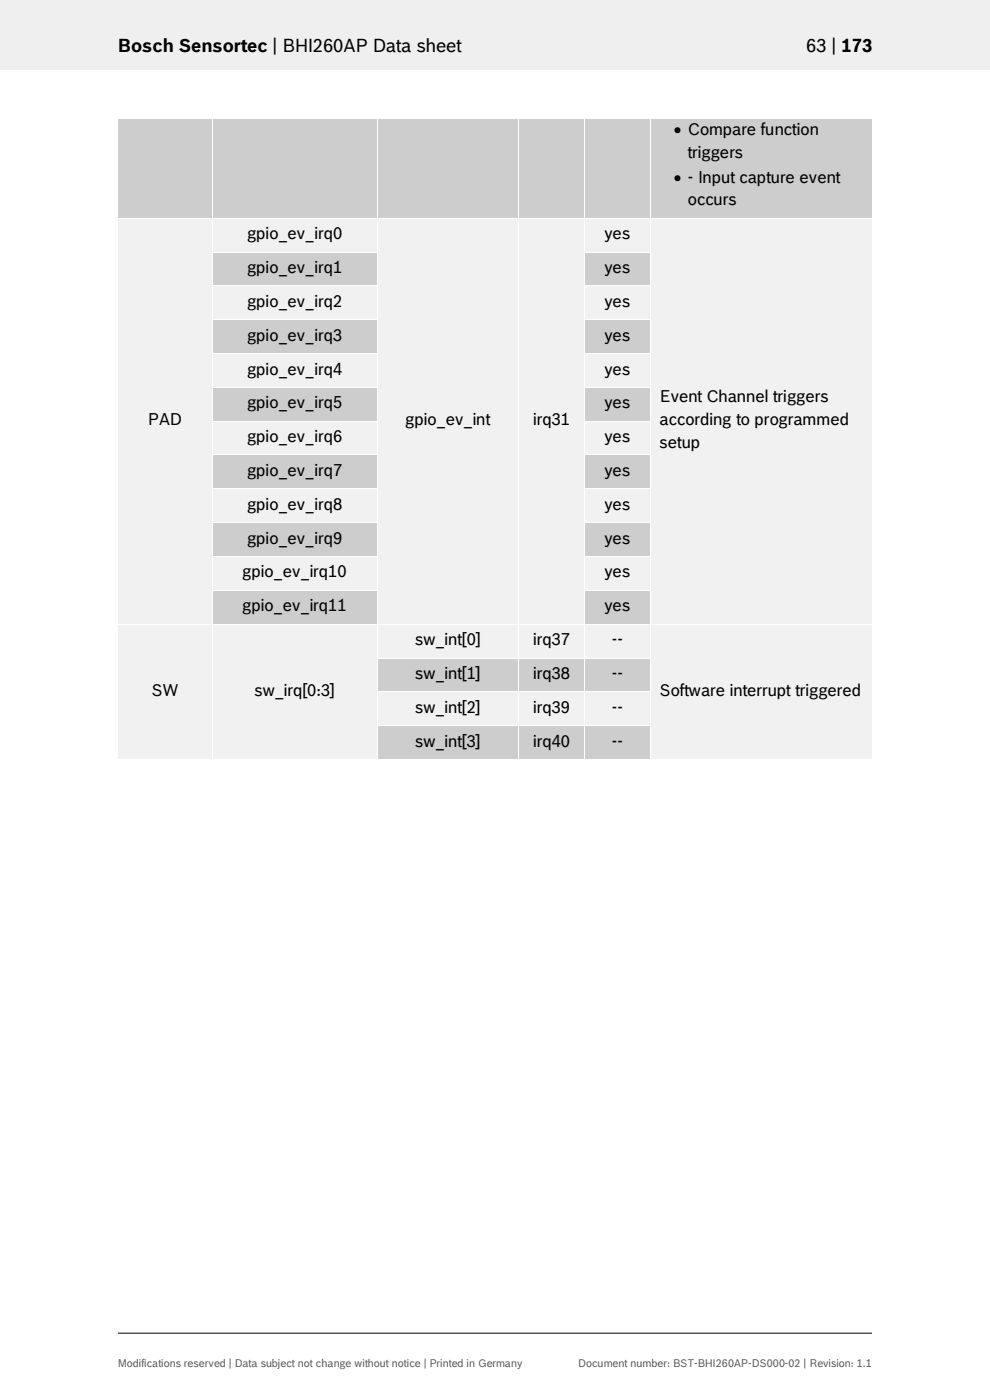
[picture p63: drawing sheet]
<svg xmlns="http://www.w3.org/2000/svg" width="210mm" height="297mm" viewBox="0 0 210 297" stroke-linecap="round" stroke-linejoin="round" font-family="sans-serif">
<defs><g id="words">
<g font-size="3.9">
<text x="25" y="11.1">Bosch Sensortec | BHI260AP Data sheet</text>
<text x="171" y="11.1">63 | 173</text>
</g>
<g font-size="3.5">
<text x="142.9" y="28.7">• Compare function</text>
<text x="145.9" y="33.6">triggers</text>
<text x="142.9" y="38.7">• - Input capture event</text>
<text x="145.9" y="43.6">occurs</text>
<text x="52.4" y="50.8">gpio_ev_irq0</text>
<text x="128.2" y="50.8">yes</text>
<text x="52.4" y="57.9">gpio_ev_irq1</text>
<text x="128.2" y="57.9">yes</text>
<text x="52.4" y="65.1">gpio_ev_irq2</text>
<text x="128.2" y="65.1">yes</text>
<text x="52.4" y="72.3">gpio_ev_irq3</text>
<text x="128.2" y="72.3">yes</text>
<text x="52.4" y="79.5">gpio_ev_irq4</text>
<text x="128.2" y="79.5">yes</text>
<text x="52.4" y="86.6">gpio_ev_irq5</text>
<text x="128.2" y="86.6">yes</text>
<text x="139.9" y="85.3">Event Channel triggers</text>
<text x="31.3" y="90.2">PAD</text>
<text x="52.4" y="93.8">gpio_ev_irq6</text>
<text x="86" y="90.2">gpio_ev_int</text>
<text x="113.1" y="90.2">irq31</text>
<text x="128.2" y="93.8">yes</text>
<text x="139.9" y="90.2">according to programmed</text>
<text x="139.9" y="95.1">setup</text>
<text x="52.4" y="101">gpio_ev_irq7</text>
<text x="128.2" y="101">yes</text>
<text x="52.4" y="108.2">gpio_ev_irq8</text>
<text x="128.2" y="108.2">yes</text>
<text x="52.4" y="115.4">gpio_ev_irq9</text>
<text x="128.2" y="115.4">yes</text>
<text x="51.4" y="122.5">gpio_ev_irq10</text>
<text x="128.2" y="122.5">yes</text>
<text x="51.4" y="129.7">gpio_ev_irq11</text>
<text x="128.2" y="129.7">yes</text>
<text x="88.1" y="136.9">sw_int[0]</text>
<text x="113.1" y="136.9">irq37</text>
<text x="129.8" y="136.9">--</text>
<text x="32.1" y="147.7">SW</text>
<text x="54" y="147.7">sw_irq[0:3]</text>
<text x="88.1" y="144.1">sw_int[1]</text>
<text x="113.1" y="144.1">irq38</text>
<text x="129.8" y="144.1">--</text>
<text x="139.9" y="147.7">Software interrupt triggered</text>
<text x="88.1" y="151.3">sw_int[2]</text>
<text x="113.1" y="151.3">irq39</text>
<text x="129.8" y="151.3">--</text>
<text x="88.1" y="158.4">sw_int[3]</text>
<text x="113.1" y="158.4">irq40</text>
<text x="129.8" y="158.4">--</text>
</g>
<g font-size="2.3" fill="#535f6b">
<text x="25" y="290">Modifications reserved | Data subject not change without notice | Printed in Germany</text>
<text x="122.7" y="290">Document number: BST-BHI260AP-DS000-02 | Revision: 1.1</text>
</g>
</g></defs>
<path d="M0 0h210v14.8h-210z" fill="#efeff0"/>
<path d="M25 282.8h160" fill="none" stroke="#000" stroke-width=".21"/>
<g fill="#cdcdcd">
<path d="M25.1 25.2h19.8v21h-19.8z" fill-rule="evenodd"/>
<path d="M45.1 25.2h34.8v21h-34.8z" fill-rule="evenodd"/>
<path d="M80.1 25.2h29.8v21h-29.8z" fill-rule="evenodd"/>
<path d="M110.1 25.2h13.8v21h-13.8z" fill-rule="evenodd"/>
<path d="M124.1 25.2h13.8v21h-13.8z" fill-rule="evenodd"/>
<path d="M138.1 25.2h46.9v21h-46.9z" fill-rule="evenodd"/>
<path d="M139.9 30.3h43.2v4.9h-43.2z" fill-rule="evenodd"/>
<path d="M139.9 35.2h43.2v5.1h-43.2z" fill-rule="evenodd"/>
</g>
<g fill="#cdcdcd">
<path d="M139.9 25.2h43.2v5.1h-43.2z"/>
<path d="M139.9 40.3h43.2v5.9h-43.2z"/>
</g>
<g fill="#fff">
<path d="M24.9 25h.2v.2h-.2z"/>
<path d="M25.1 25h19.8v.2h-19.8z"/>
<path d="M44.9 25h.2v.2h-.2z"/>
<path d="M45.1 25h34.8v.2h-34.8z"/>
<path d="M79.9 25h.2v.2h-.2z"/>
<path d="M80.1 25h29.8v.2h-29.8z"/>
<path d="M109.9 25h.2v.2h-.2z"/>
<path d="M110.1 25h13.8v.2h-13.8z"/>
<path d="M123.9 25h.2v.2h-.2z"/>
<path d="M124.1 25h13.8v.2h-13.8z"/>
<path d="M137.9 25h.2v.2h-.2z"/>
<path d="M138.1 25h46.9v.2h-46.9z"/>
<path d="M185 25h.1v.2h-.1z"/>
<path d="M24.9 25.2h.2v21h-.2z"/>
<path d="M44.9 25.2h.2v21h-.2z"/>
<path d="M79.9 25.2h.2v21h-.2z"/>
<path d="M109.9 25.2h.2v21h-.2z"/>
<path d="M123.9 25.2h.2v21h-.2z"/>
<path d="M137.9 25.2h.2v21h-.2z"/>
<path d="M185 25.2h.1v21h-.1z"/>
</g>
<g fill="#f1f1f1">
<path d="M25.1 46.4h19.8v85.9h-19.8z" fill-rule="evenodd"/>
<path d="M26.9 86.9h16.2v4.9h-16.2z" fill-rule="evenodd"/>
<path d="M45.1 46.4h34.8v7h-34.8z" fill-rule="evenodd"/>
<path d="M46.9 47.5h31.2v4.8h-31.2z" fill-rule="evenodd"/>
<path d="M80.1 46.4h29.8v85.9h-29.8z" fill-rule="evenodd"/>
<path d="M81.9 86.9h26.2v4.9h-26.2z" fill-rule="evenodd"/>
<path d="M110.1 46.4h13.8v85.9h-13.8z" fill-rule="evenodd"/>
<path d="M111.9 86.9h10.2v4.9h-10.2z" fill-rule="evenodd"/>
<path d="M124.1 46.4h13.8v7h-13.8z" fill-rule="evenodd"/>
<path d="M125.9 47.5h10.2v4.8h-10.2z" fill-rule="evenodd"/>
<path d="M138.1 46.4h46.9v85.9h-46.9z" fill-rule="evenodd"/>
<path d="M139.9 82h43.2v4.9h-43.2z" fill-rule="evenodd"/>
<path d="M139.9 86.9h43.2v4.9h-43.2z" fill-rule="evenodd"/>
<path d="M139.9 91.8h43.2v4.8h-43.2z" fill-rule="evenodd"/>
</g>
<g fill="#fff">
<path d="M24.9 46.2h.2v.2h-.2z"/>
<path d="M25.1 46.2h19.8v.2h-19.8z"/>
<path d="M44.9 46.2h.2v.2h-.2z"/>
<path d="M45.1 46.2h34.8v.2h-34.8z"/>
<path d="M79.9 46.2h.2v.2h-.2z"/>
<path d="M80.1 46.2h29.8v.2h-29.8z"/>
<path d="M109.9 46.2h.2v.2h-.2z"/>
<path d="M110.1 46.2h13.8v.2h-13.8z"/>
<path d="M123.9 46.2h.2v.2h-.2z"/>
<path d="M124.1 46.2h13.8v.2h-13.8z"/>
<path d="M137.9 46.2h.2v.2h-.2z"/>
<path d="M138.1 46.2h46.9v.2h-46.9z"/>
<path d="M185 46.2h.1v.2h-.1z"/>
<path d="M24.9 46.4h.2v7h-.2z"/>
<path d="M44.9 46.4h.2v7h-.2z"/>
<path d="M79.9 46.4h.2v7h-.2z"/>
<path d="M109.9 46.4h.2v7h-.2z"/>
<path d="M123.9 46.4h.2v7h-.2z"/>
<path d="M137.9 46.4h.2v7h-.2z"/>
<path d="M185 46.4h.1v7h-.1z"/>
</g>
<g fill="#cdcdcd">
<path d="M45.1 53.6h34.8v6.9h-34.8z" fill-rule="evenodd"/>
<path d="M46.9 54.6h31.2v4.9h-31.2z" fill-rule="evenodd"/>
<path d="M124.1 53.6h13.8v6.9h-13.8z" fill-rule="evenodd"/>
<path d="M125.9 54.6h10.2v4.9h-10.2z" fill-rule="evenodd"/>
</g>
<g fill="#fff">
<path d="M24.9 53.4h.2v.2h-.2z"/>
<path d="M44.9 53.4h.2v.2h-.2z"/>
<path d="M45.1 53.4h34.8v.2h-34.8z"/>
<path d="M79.9 53.4h.2v.2h-.2z"/>
<path d="M109.9 53.4h.2v.2h-.2z"/>
<path d="M123.9 53.4h.2v.2h-.2z"/>
<path d="M124.1 53.4h13.8v.2h-13.8z"/>
<path d="M137.9 53.4h.2v.2h-.2z"/>
<path d="M185 53.4h.1v.2h-.1z"/>
<path d="M24.9 53.6h.2v6.9h-.2z"/>
<path d="M44.9 53.6h.2v6.9h-.2z"/>
<path d="M79.9 53.6h.2v6.9h-.2z"/>
<path d="M109.9 53.6h.2v6.9h-.2z"/>
<path d="M123.9 53.6h.2v6.9h-.2z"/>
<path d="M137.9 53.6h.2v6.9h-.2z"/>
<path d="M185 53.6h.1v6.9h-.1z"/>
</g>
<g fill="#f1f1f1">
<path d="M45.1 60.7h34.8v7h-34.8z" fill-rule="evenodd"/>
<path d="M46.9 61.8h31.2v4.9h-31.2z" fill-rule="evenodd"/>
<path d="M124.1 60.7h13.8v7h-13.8z" fill-rule="evenodd"/>
<path d="M125.9 61.8h10.2v4.9h-10.2z" fill-rule="evenodd"/>
</g>
<g fill="#fff">
<path d="M24.9 60.5h.2v.2h-.2z"/>
<path d="M44.9 60.5h.2v.2h-.2z"/>
<path d="M45.1 60.5h34.8v.2h-34.8z"/>
<path d="M79.9 60.5h.2v.2h-.2z"/>
<path d="M109.9 60.5h.2v.2h-.2z"/>
<path d="M123.9 60.5h.2v.2h-.2z"/>
<path d="M124.1 60.5h13.8v.2h-13.8z"/>
<path d="M137.9 60.5h.2v.2h-.2z"/>
<path d="M185 60.5h.1v.2h-.1z"/>
<path d="M24.9 60.7h.2v7h-.2z"/>
<path d="M44.9 60.7h.2v7h-.2z"/>
<path d="M79.9 60.7h.2v7h-.2z"/>
<path d="M109.9 60.7h.2v7h-.2z"/>
<path d="M123.9 60.7h.2v7h-.2z"/>
<path d="M137.9 60.7h.2v7h-.2z"/>
<path d="M185 60.7h.1v7h-.1z"/>
</g>
<g fill="#cdcdcd">
<path d="M45.1 67.9h34.8v7h-34.8z" fill-rule="evenodd"/>
<path d="M46.9 69h31.2v4.8h-31.2z" fill-rule="evenodd"/>
<path d="M124.1 67.9h13.8v7h-13.8z" fill-rule="evenodd"/>
<path d="M125.9 69h10.2v4.8h-10.2z" fill-rule="evenodd"/>
</g>
<g fill="#fff">
<path d="M24.9 67.7h.2v.2h-.2z"/>
<path d="M44.9 67.7h.2v.2h-.2z"/>
<path d="M45.1 67.7h34.8v.2h-34.8z"/>
<path d="M79.9 67.7h.2v.2h-.2z"/>
<path d="M109.9 67.7h.2v.2h-.2z"/>
<path d="M123.9 67.7h.2v.2h-.2z"/>
<path d="M124.1 67.7h13.8v.2h-13.8z"/>
<path d="M137.9 67.7h.2v.2h-.2z"/>
<path d="M185 67.7h.1v.2h-.1z"/>
<path d="M24.9 67.9h.2v7h-.2z"/>
<path d="M44.9 67.9h.2v7h-.2z"/>
<path d="M79.9 67.9h.2v7h-.2z"/>
<path d="M109.9 67.9h.2v7h-.2z"/>
<path d="M123.9 67.9h.2v7h-.2z"/>
<path d="M137.9 67.9h.2v7h-.2z"/>
<path d="M185 67.9h.1v7h-.1z"/>
</g>
<g fill="#f1f1f1">
<path d="M45.1 75.1h34.8v7h-34.8z" fill-rule="evenodd"/>
<path d="M46.9 76.2h31.2v4.8h-31.2z" fill-rule="evenodd"/>
<path d="M124.1 75.1h13.8v7h-13.8z" fill-rule="evenodd"/>
<path d="M125.9 76.2h10.2v4.8h-10.2z" fill-rule="evenodd"/>
</g>
<g fill="#fff">
<path d="M24.9 74.9h.2v.2h-.2z"/>
<path d="M44.9 74.9h.2v.2h-.2z"/>
<path d="M45.1 74.9h34.8v.2h-34.8z"/>
<path d="M79.9 74.9h.2v.2h-.2z"/>
<path d="M109.9 74.9h.2v.2h-.2z"/>
<path d="M123.9 74.9h.2v.2h-.2z"/>
<path d="M124.1 74.9h13.8v.2h-13.8z"/>
<path d="M137.9 74.9h.2v.2h-.2z"/>
<path d="M185 74.9h.1v.2h-.1z"/>
<path d="M24.9 75.1h.2v7h-.2z"/>
<path d="M44.9 75.1h.2v7h-.2z"/>
<path d="M79.9 75.1h.2v7h-.2z"/>
<path d="M109.9 75.1h.2v7h-.2z"/>
<path d="M123.9 75.1h.2v7h-.2z"/>
<path d="M137.9 75.1h.2v7h-.2z"/>
<path d="M185 75.1h.1v7h-.1z"/>
</g>
<g fill="#cdcdcd">
<path d="M45.1 82.3h34.8v7h-34.8z" fill-rule="evenodd"/>
<path d="M46.9 83.3h31.2v4.9h-31.2z" fill-rule="evenodd"/>
<path d="M124.1 82.3h13.8v7h-13.8z" fill-rule="evenodd"/>
<path d="M125.9 83.3h10.2v4.9h-10.2z" fill-rule="evenodd"/>
</g>
<g fill="#fff">
<path d="M24.9 82.1h.2v.2h-.2z"/>
<path d="M44.9 82.1h.2v.2h-.2z"/>
<path d="M45.1 82.1h34.8v.2h-34.8z"/>
<path d="M79.9 82.1h.2v.2h-.2z"/>
<path d="M109.9 82.1h.2v.2h-.2z"/>
<path d="M123.9 82.1h.2v.2h-.2z"/>
<path d="M124.1 82.1h13.8v.2h-13.8z"/>
<path d="M137.9 82.1h.2v.2h-.2z"/>
<path d="M185 82.1h.1v.2h-.1z"/>
<path d="M24.9 82.3h.2v7h-.2z"/>
<path d="M44.9 82.3h.2v7h-.2z"/>
<path d="M79.9 82.3h.2v7h-.2z"/>
<path d="M109.9 82.3h.2v7h-.2z"/>
<path d="M123.9 82.3h.2v7h-.2z"/>
<path d="M137.9 82.3h.2v7h-.2z"/>
<path d="M185 82.3h.1v7h-.1z"/>
</g>
<g fill="#f1f1f1">
<path d="M45.1 89.5h34.8v6.9h-34.8z" fill-rule="evenodd"/>
<path d="M46.9 90.5h31.2v4.9h-31.2z" fill-rule="evenodd"/>
<path d="M124.1 89.5h13.8v6.9h-13.8z" fill-rule="evenodd"/>
<path d="M125.9 90.5h10.2v4.9h-10.2z" fill-rule="evenodd"/>
</g>
<g fill="#fff">
<path d="M24.9 89.3h.2v.2h-.2z"/>
<path d="M44.9 89.3h.2v.2h-.2z"/>
<path d="M45.1 89.3h34.8v.2h-34.8z"/>
<path d="M79.9 89.3h.2v.2h-.2z"/>
<path d="M109.9 89.3h.2v.2h-.2z"/>
<path d="M123.9 89.3h.2v.2h-.2z"/>
<path d="M124.1 89.3h13.8v.2h-13.8z"/>
<path d="M137.9 89.3h.2v.2h-.2z"/>
<path d="M185 89.3h.1v.2h-.1z"/>
<path d="M24.9 89.5h.2v6.9h-.2z"/>
<path d="M44.9 89.5h.2v6.9h-.2z"/>
<path d="M79.9 89.5h.2v6.9h-.2z"/>
<path d="M109.9 89.5h.2v6.9h-.2z"/>
<path d="M123.9 89.5h.2v6.9h-.2z"/>
<path d="M137.9 89.5h.2v6.9h-.2z"/>
<path d="M185 89.5h.1v6.9h-.1z"/>
</g>
<g fill="#cdcdcd">
<path d="M45.1 96.6h34.8v7h-34.8z" fill-rule="evenodd"/>
<path d="M46.9 97.7h31.2v4.9h-31.2z" fill-rule="evenodd"/>
<path d="M124.1 96.6h13.8v7h-13.8z" fill-rule="evenodd"/>
<path d="M125.9 97.7h10.2v4.9h-10.2z" fill-rule="evenodd"/>
</g>
<g fill="#fff">
<path d="M24.9 96.4h.2v.2h-.2z"/>
<path d="M44.9 96.4h.2v.2h-.2z"/>
<path d="M45.1 96.4h34.8v.2h-34.8z"/>
<path d="M79.9 96.4h.2v.2h-.2z"/>
<path d="M109.9 96.4h.2v.2h-.2z"/>
<path d="M123.9 96.4h.2v.2h-.2z"/>
<path d="M124.1 96.4h13.8v.2h-13.8z"/>
<path d="M137.9 96.4h.2v.2h-.2z"/>
<path d="M185 96.4h.1v.2h-.1z"/>
<path d="M24.9 96.6h.2v7h-.2z"/>
<path d="M44.9 96.6h.2v7h-.2z"/>
<path d="M79.9 96.6h.2v7h-.2z"/>
<path d="M109.9 96.6h.2v7h-.2z"/>
<path d="M123.9 96.6h.2v7h-.2z"/>
<path d="M137.9 96.6h.2v7h-.2z"/>
<path d="M185 96.6h.1v7h-.1z"/>
</g>
<g fill="#f1f1f1">
<path d="M45.1 103.8h34.8v7h-34.8z" fill-rule="evenodd"/>
<path d="M46.9 104.9h31.2v4.8h-31.2z" fill-rule="evenodd"/>
<path d="M124.1 103.8h13.8v7h-13.8z" fill-rule="evenodd"/>
<path d="M125.9 104.9h10.2v4.8h-10.2z" fill-rule="evenodd"/>
</g>
<g fill="#fff">
<path d="M24.9 103.6h.2v.2h-.2z"/>
<path d="M44.9 103.6h.2v.2h-.2z"/>
<path d="M45.1 103.6h34.8v.2h-34.8z"/>
<path d="M79.9 103.6h.2v.2h-.2z"/>
<path d="M109.9 103.6h.2v.2h-.2z"/>
<path d="M123.9 103.6h.2v.2h-.2z"/>
<path d="M124.1 103.6h13.8v.2h-13.8z"/>
<path d="M137.9 103.6h.2v.2h-.2z"/>
<path d="M185 103.6h.1v.2h-.1z"/>
<path d="M24.9 103.8h.2v7h-.2z"/>
<path d="M44.9 103.8h.2v7h-.2z"/>
<path d="M79.9 103.8h.2v7h-.2z"/>
<path d="M109.9 103.8h.2v7h-.2z"/>
<path d="M123.9 103.8h.2v7h-.2z"/>
<path d="M137.9 103.8h.2v7h-.2z"/>
<path d="M185 103.8h.1v7h-.1z"/>
</g>
<g fill="#cdcdcd">
<path d="M45.1 111h34.8v7h-34.8z" fill-rule="evenodd"/>
<path d="M46.9 112.1h31.2v4.8h-31.2z" fill-rule="evenodd"/>
<path d="M124.1 111h13.8v7h-13.8z" fill-rule="evenodd"/>
<path d="M125.9 112.1h10.2v4.8h-10.2z" fill-rule="evenodd"/>
</g>
<g fill="#fff">
<path d="M24.9 110.8h.2v.2h-.2z"/>
<path d="M44.9 110.8h.2v.2h-.2z"/>
<path d="M45.1 110.8h34.8v.2h-34.8z"/>
<path d="M79.9 110.8h.2v.2h-.2z"/>
<path d="M109.9 110.8h.2v.2h-.2z"/>
<path d="M123.9 110.8h.2v.2h-.2z"/>
<path d="M124.1 110.8h13.8v.2h-13.8z"/>
<path d="M137.9 110.8h.2v.2h-.2z"/>
<path d="M185 110.8h.1v.2h-.1z"/>
<path d="M24.9 111h.2v7h-.2z"/>
<path d="M44.9 111h.2v7h-.2z"/>
<path d="M79.9 111h.2v7h-.2z"/>
<path d="M109.9 111h.2v7h-.2z"/>
<path d="M123.9 111h.2v7h-.2z"/>
<path d="M137.9 111h.2v7h-.2z"/>
<path d="M185 111h.1v7h-.1z"/>
</g>
<g fill="#f1f1f1">
<path d="M45.1 118.2h34.8v7h-34.8z" fill-rule="evenodd"/>
<path d="M46.9 119.2h31.2v4.9h-31.2z" fill-rule="evenodd"/>
<path d="M124.1 118.2h13.8v7h-13.8z" fill-rule="evenodd"/>
<path d="M125.9 119.2h10.2v4.9h-10.2z" fill-rule="evenodd"/>
</g>
<g fill="#fff">
<path d="M24.9 118h.2v.2h-.2z"/>
<path d="M44.9 118h.2v.2h-.2z"/>
<path d="M45.1 118h34.8v.2h-34.8z"/>
<path d="M79.9 118h.2v.2h-.2z"/>
<path d="M109.9 118h.2v.2h-.2z"/>
<path d="M123.9 118h.2v.2h-.2z"/>
<path d="M124.1 118h13.8v.2h-13.8z"/>
<path d="M137.9 118h.2v.2h-.2z"/>
<path d="M185 118h.1v.2h-.1z"/>
<path d="M24.9 118.2h.2v7h-.2z"/>
<path d="M44.9 118.2h.2v7h-.2z"/>
<path d="M79.9 118.2h.2v7h-.2z"/>
<path d="M109.9 118.2h.2v7h-.2z"/>
<path d="M123.9 118.2h.2v7h-.2z"/>
<path d="M137.9 118.2h.2v7h-.2z"/>
<path d="M185 118.2h.1v7h-.1z"/>
</g>
<g fill="#cdcdcd">
<path d="M45.1 125.3h34.8v7h-34.8z" fill-rule="evenodd"/>
<path d="M46.9 126.4h31.2v4.9h-31.2z" fill-rule="evenodd"/>
<path d="M124.1 125.3h13.8v7h-13.8z" fill-rule="evenodd"/>
<path d="M125.9 126.4h10.2v4.9h-10.2z" fill-rule="evenodd"/>
</g>
<g fill="#fff">
<path d="M24.9 125.2h.2v.1h-.2z"/>
<path d="M44.9 125.2h.2v.1h-.2z"/>
<path d="M45.1 125.2h34.8v.1h-34.8z"/>
<path d="M79.9 125.2h.2v.1h-.2z"/>
<path d="M109.9 125.2h.2v.1h-.2z"/>
<path d="M123.9 125.2h.2v.1h-.2z"/>
<path d="M124.1 125.2h13.8v.1h-13.8z"/>
<path d="M137.9 125.2h.2v.1h-.2z"/>
<path d="M185 125.2h.1v.1h-.1z"/>
<path d="M24.9 125.3h.2v7h-.2z"/>
<path d="M44.9 125.3h.2v7h-.2z"/>
<path d="M79.9 125.3h.2v7h-.2z"/>
<path d="M109.9 125.3h.2v7h-.2z"/>
<path d="M123.9 125.3h.2v7h-.2z"/>
<path d="M137.9 125.3h.2v7h-.2z"/>
<path d="M185 125.3h.1v7h-.1z"/>
</g>
<g fill="#f1f1f1">
<path d="M25.1 132.5h19.8v28.6h-19.8z" fill-rule="evenodd"/>
<path d="M26.9 144.4h16.2v4.8h-16.2z" fill-rule="evenodd"/>
<path d="M45.1 132.5h34.8v28.6h-34.8z" fill-rule="evenodd"/>
<path d="M46.9 144.4h31.2v4.8h-31.2z" fill-rule="evenodd"/>
<path d="M80.1 132.5h29.8v7h-29.8z" fill-rule="evenodd"/>
<path d="M81.9 133.6h26.2v4.9h-26.2z" fill-rule="evenodd"/>
<path d="M110.1 132.5h13.8v7h-13.8z" fill-rule="evenodd"/>
<path d="M111.9 133.6h10.2v4.9h-10.2z" fill-rule="evenodd"/>
<path d="M124.1 132.5h13.8v7h-13.8z" fill-rule="evenodd"/>
<path d="M125.9 133.6h10.2v4.9h-10.2z" fill-rule="evenodd"/>
<path d="M138.1 132.5h46.9v28.6h-46.9z" fill-rule="evenodd"/>
<path d="M139.9 144.4h43.2v4.8h-43.2z" fill-rule="evenodd"/>
</g>
<g fill="#fff">
<path d="M24.9 132.3h.2v.2h-.2z"/>
<path d="M25.1 132.3h19.8v.2h-19.8z"/>
<path d="M44.9 132.3h.2v.2h-.2z"/>
<path d="M45.1 132.3h34.8v.2h-34.8z"/>
<path d="M79.9 132.3h.2v.2h-.2z"/>
<path d="M80.1 132.3h29.8v.2h-29.8z"/>
<path d="M109.9 132.3h.2v.2h-.2z"/>
<path d="M110.1 132.3h13.8v.2h-13.8z"/>
<path d="M123.9 132.3h.2v.2h-.2z"/>
<path d="M124.1 132.3h13.8v.2h-13.8z"/>
<path d="M137.9 132.3h.2v.2h-.2z"/>
<path d="M138.1 132.3h46.9v.2h-46.9z"/>
<path d="M185 132.3h.1v.2h-.1z"/>
<path d="M24.9 132.5h.2v7h-.2z"/>
<path d="M44.9 132.5h.2v7h-.2z"/>
<path d="M79.9 132.5h.2v7h-.2z"/>
<path d="M109.9 132.5h.2v7h-.2z"/>
<path d="M123.9 132.5h.2v7h-.2z"/>
<path d="M137.9 132.5h.2v7h-.2z"/>
<path d="M185 132.5h.1v7h-.1z"/>
</g>
<g fill="#cdcdcd">
<path d="M80.1 139.7h29.8v7h-29.8z" fill-rule="evenodd"/>
<path d="M81.9 140.8h26.2v4.8h-26.2z" fill-rule="evenodd"/>
<path d="M110.1 139.7h13.8v7h-13.8z" fill-rule="evenodd"/>
<path d="M111.9 140.8h10.2v4.8h-10.2z" fill-rule="evenodd"/>
<path d="M124.1 139.7h13.8v7h-13.8z" fill-rule="evenodd"/>
<path d="M125.9 140.8h10.2v4.8h-10.2z" fill-rule="evenodd"/>
</g>
<g fill="#fff">
<path d="M24.9 139.5h.2v.2h-.2z"/>
<path d="M44.9 139.5h.2v.2h-.2z"/>
<path d="M79.9 139.5h.2v.2h-.2z"/>
<path d="M80.1 139.5h29.8v.2h-29.8z"/>
<path d="M109.9 139.5h.2v.2h-.2z"/>
<path d="M110.1 139.5h13.8v.2h-13.8z"/>
<path d="M123.9 139.5h.2v.2h-.2z"/>
<path d="M124.1 139.5h13.8v.2h-13.8z"/>
<path d="M137.9 139.5h.2v.2h-.2z"/>
<path d="M185 139.5h.1v.2h-.1z"/>
<path d="M24.9 139.7h.2v7h-.2z"/>
<path d="M44.9 139.7h.2v7h-.2z"/>
<path d="M79.9 139.7h.2v7h-.2z"/>
<path d="M109.9 139.7h.2v7h-.2z"/>
<path d="M123.9 139.7h.2v7h-.2z"/>
<path d="M137.9 139.7h.2v7h-.2z"/>
<path d="M185 139.7h.1v7h-.1z"/>
</g>
<g fill="#f1f1f1">
<path d="M80.1 146.9h29.8v7h-29.8z" fill-rule="evenodd"/>
<path d="M81.9 148h26.2v4.8h-26.2z" fill-rule="evenodd"/>
<path d="M110.1 146.9h13.8v7h-13.8z" fill-rule="evenodd"/>
<path d="M111.9 148h10.2v4.8h-10.2z" fill-rule="evenodd"/>
<path d="M124.1 146.9h13.8v7h-13.8z" fill-rule="evenodd"/>
<path d="M125.9 148h10.2v4.8h-10.2z" fill-rule="evenodd"/>
</g>
<g fill="#fff">
<path d="M24.9 146.7h.2v.2h-.2z"/>
<path d="M44.9 146.7h.2v.2h-.2z"/>
<path d="M79.9 146.7h.2v.2h-.2z"/>
<path d="M80.1 146.7h29.8v.2h-29.8z"/>
<path d="M109.9 146.7h.2v.2h-.2z"/>
<path d="M110.1 146.7h13.8v.2h-13.8z"/>
<path d="M123.9 146.7h.2v.2h-.2z"/>
<path d="M124.1 146.7h13.8v.2h-13.8z"/>
<path d="M137.9 146.7h.2v.2h-.2z"/>
<path d="M185 146.7h.1v.2h-.1z"/>
<path d="M24.9 146.9h.2v7h-.2z"/>
<path d="M44.9 146.9h.2v7h-.2z"/>
<path d="M79.9 146.9h.2v7h-.2z"/>
<path d="M109.9 146.9h.2v7h-.2z"/>
<path d="M123.9 146.9h.2v7h-.2z"/>
<path d="M137.9 146.9h.2v7h-.2z"/>
<path d="M185 146.9h.1v7h-.1z"/>
</g>
<g fill="#cdcdcd">
<path d="M80.1 154.1h29.8v7h-29.8z" fill-rule="evenodd"/>
<path d="M81.9 155.1h26.2v4.9h-26.2z" fill-rule="evenodd"/>
<path d="M110.1 154.1h13.8v7h-13.8z" fill-rule="evenodd"/>
<path d="M111.9 155.1h10.2v4.9h-10.2z" fill-rule="evenodd"/>
<path d="M124.1 154.1h13.8v7h-13.8z" fill-rule="evenodd"/>
<path d="M125.9 155.1h10.2v4.9h-10.2z" fill-rule="evenodd"/>
</g>
<g fill="#fff">
<path d="M24.9 153.9h.2v.2h-.2z"/>
<path d="M44.9 153.9h.2v.2h-.2z"/>
<path d="M79.9 153.9h.2v.2h-.2z"/>
<path d="M80.1 153.9h29.8v.2h-29.8z"/>
<path d="M109.9 153.9h.2v.2h-.2z"/>
<path d="M110.1 153.9h13.8v.2h-13.8z"/>
<path d="M123.9 153.9h.2v.2h-.2z"/>
<path d="M124.1 153.9h13.8v.2h-13.8z"/>
<path d="M137.9 153.9h.2v.2h-.2z"/>
<path d="M185 153.9h.1v.2h-.1z"/>
<path d="M24.9 154.1h.2v7h-.2z"/>
<path d="M24.9 161.1h.2v.1h-.2z"/>
<path d="M25.1 161.1h19.8v.1h-19.8z"/>
<path d="M44.9 154.1h.2v7h-.2z"/>
<path d="M44.9 161.1h.2v.1h-.2z"/>
<path d="M45.1 161.1h34.8v.1h-34.8z"/>
<path d="M79.9 154.1h.2v7h-.2z"/>
<path d="M79.9 161.1h.2v.1h-.2z"/>
<path d="M80.1 161.1h29.8v.1h-29.8z"/>
<path d="M109.9 154.1h.2v7h-.2z"/>
<path d="M109.9 161.1h.2v.1h-.2z"/>
<path d="M110.1 161.1h13.8v.1h-13.8z"/>
<path d="M123.9 154.1h.2v7h-.2z"/>
<path d="M123.9 161.1h.2v.1h-.2z"/>
<path d="M124.1 161.1h13.8v.1h-13.8z"/>
<path d="M137.9 154.1h.2v7h-.2z"/>
<path d="M137.9 161.1h.2v.1h-.2z"/>
<path d="M138.1 161.1h46.9v.1h-46.9z"/>
<path d="M185 154.1h.1v7h-.1z"/>
<path d="M185 161.1h.1v.1h-.1z"/>
</g>
<use href="#words"/>
</svg>
